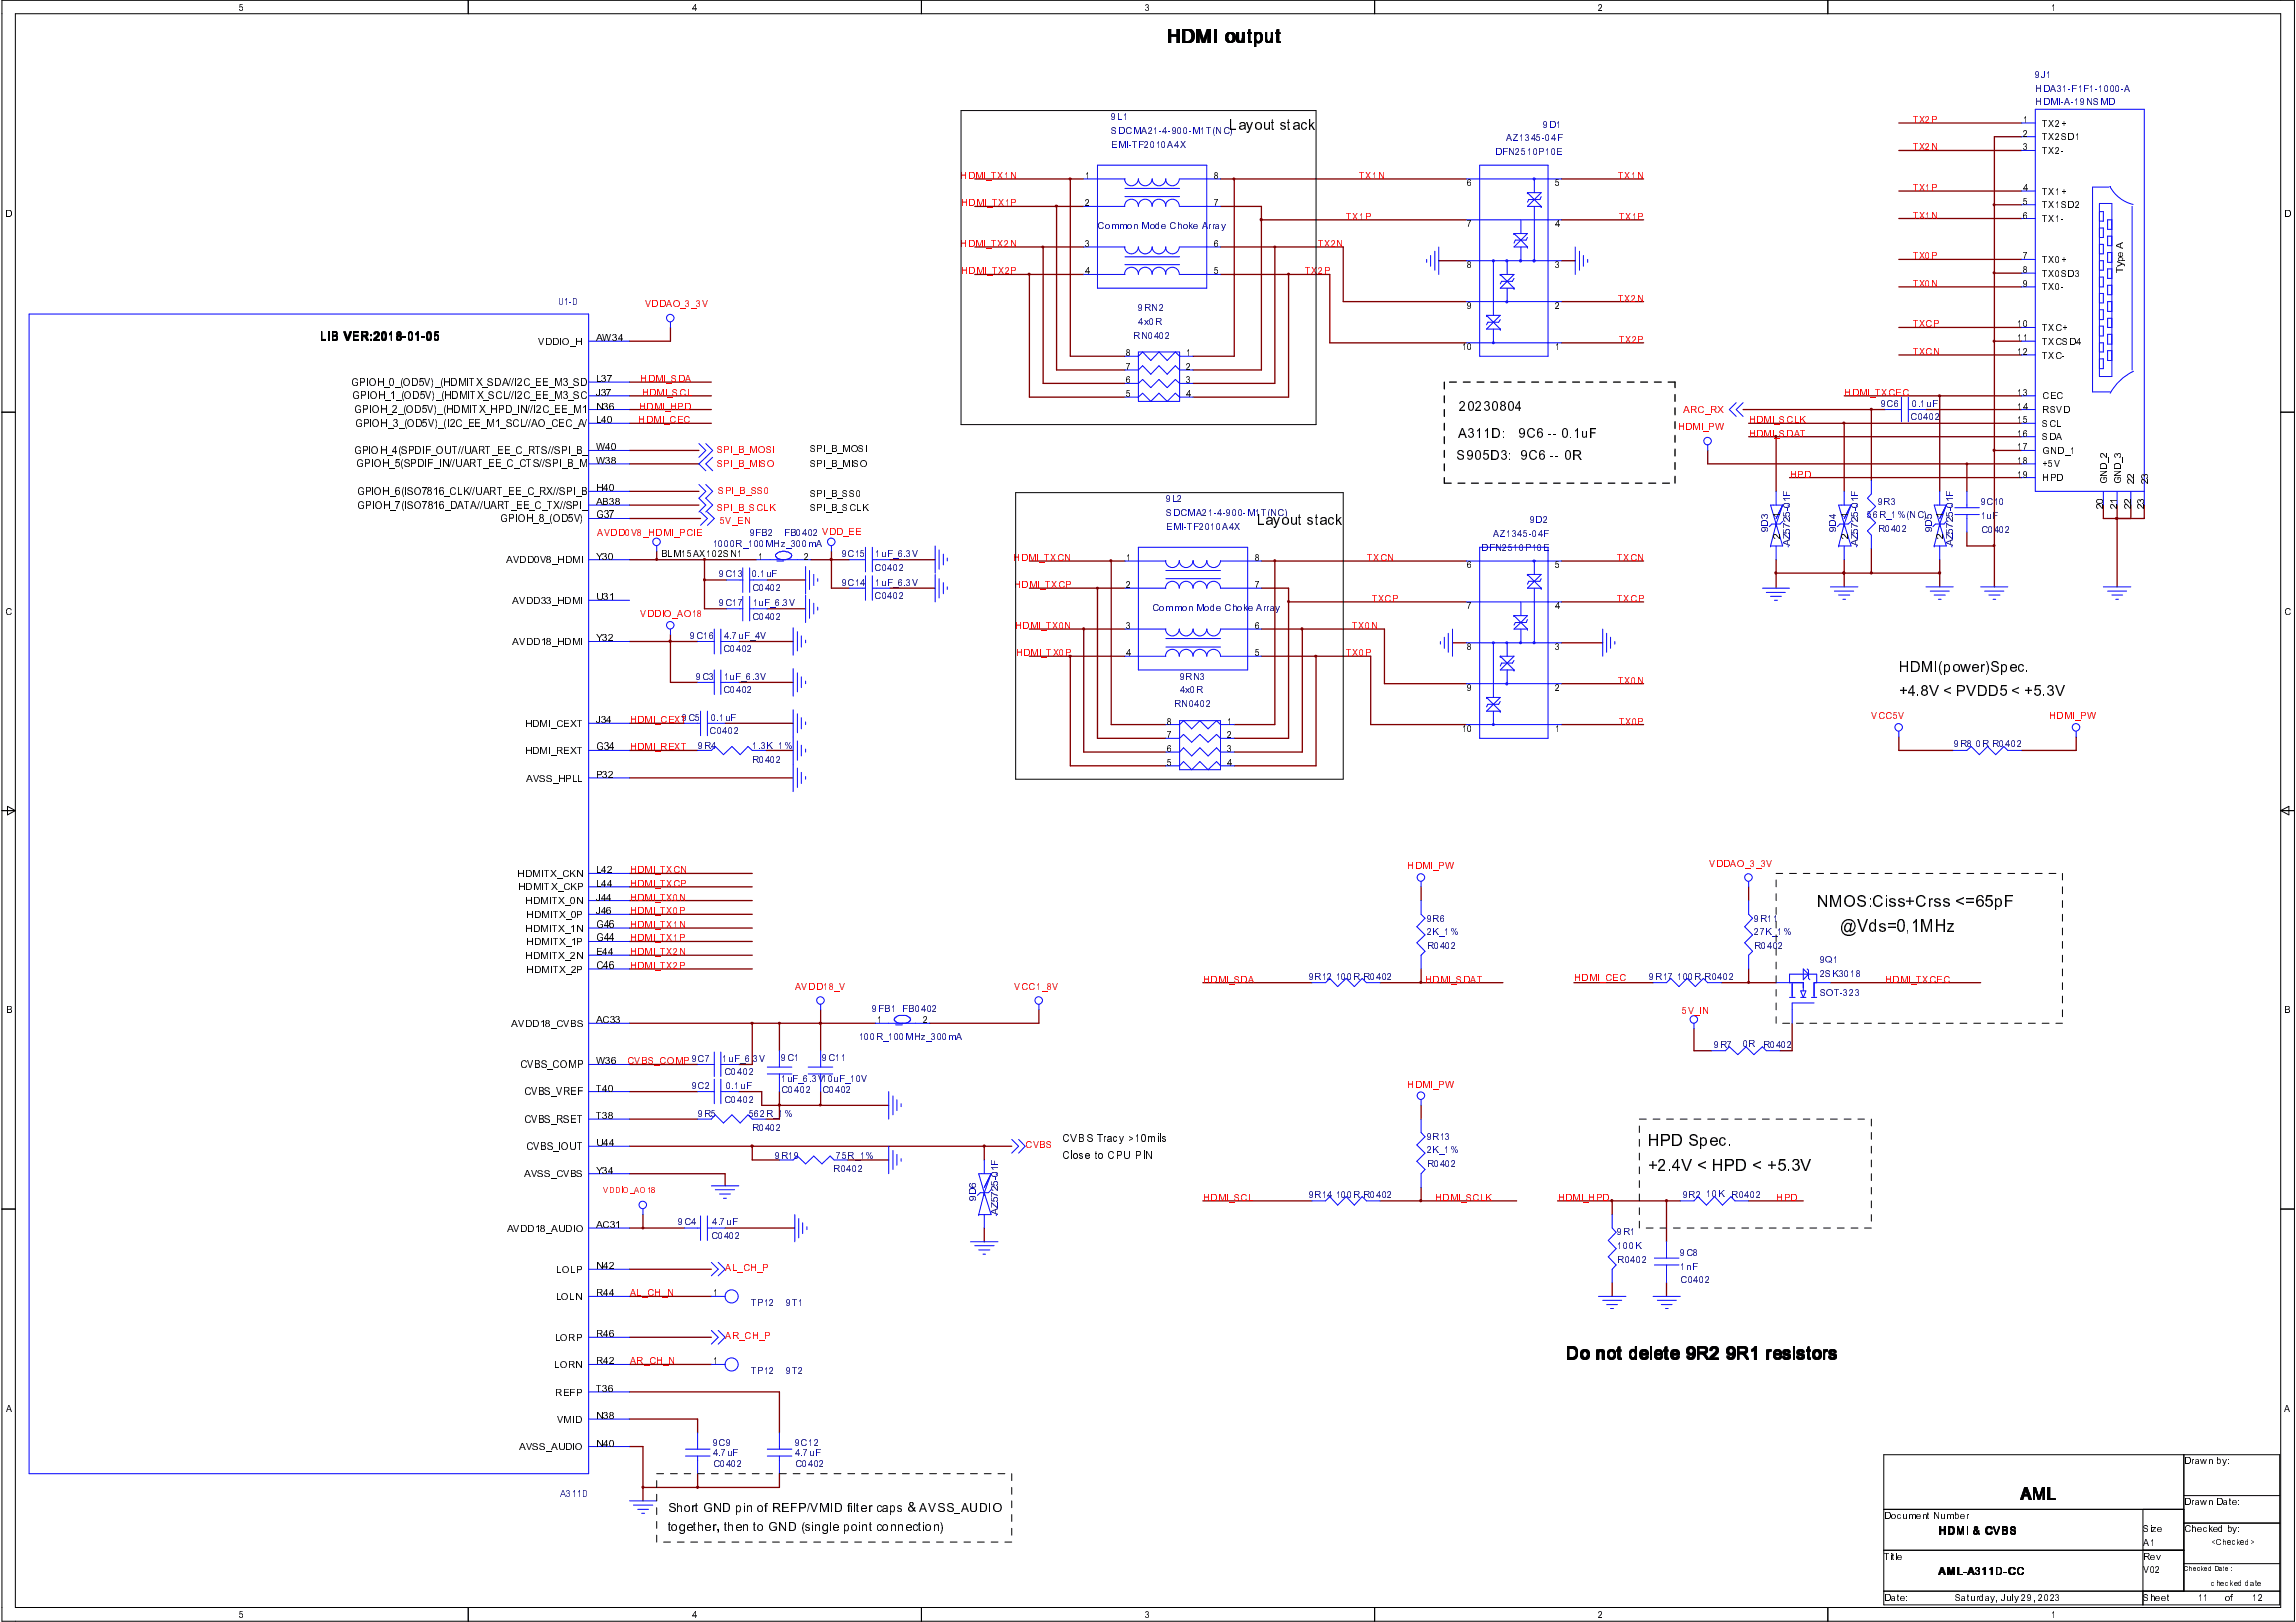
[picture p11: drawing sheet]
<svg xmlns="http://www.w3.org/2000/svg" width="297mm" height="210mm" viewBox="0 0 297 210" stroke-linecap="round" stroke-linejoin="round" font-family="sans-serif">
<defs><g id="words">
<text font-size="2.5" x="150.9" y="5.5">HDMI output</text>
<text font-size="2.4" x="202.6" y="175.9">Do not delete 9R2 9R1 resistors</text>
<g font-size="2.2">
<text x="235" y="117.4">NMOS:Ciss+Crss &lt;=65pF</text>
<text x="238" y="120.6">@Vds=0,1MHz</text>
<text x="213.1" y="148.3">HPD Spec.</text>
<text x="213.1" y="151.5">+2.4V &lt; HPD &lt; +5.3V</text>
<text x="261.4" y="194.1">AML</text>
</g>
<g font-size="2">
<text x="159" y="16.8">Layout stack</text>
<text x="162.6" y="68">Layout stack</text>
<text x="245.7" y="86.9">HDMI(power)Spec.</text>
<text x="245.7" y="90.1">+4.8V &lt; PVDD5 &lt; +5.3V</text>
</g>
<g font-size="1.8">
<text x="188.8" y="53.2">20230804</text>
<text x="188.4" y="59.5">S905D3: 9C6 -- 0R</text>
<text x="188.6" y="56.7">A311D:</text>
<text x="196.3" y="56.7">9C6 -- 0.1uF</text>
</g>
<g font-size="1.7">
<text x="86.4" y="195.7">Short GND pin of REFP/VMID filter caps &amp; AVSS_AUDIO</text>
<text x="86.4" y="198.1">together, then to GND (single point connection)</text>
</g>
<text font-size="1.6" x="41.4" y="44">LIB VER:2018-01-05</text>
<g font-size="1.5">
<text x="137.4" y="149.9">Close to CPU PIN</text>
<text x="137.4" y="147.8">CVBS Tracy &gt;10mils</text>
<text x="250.9" y="203.8">AML-A311D-CC</text>
<text x="250.9" y="198.5">HDMI &amp; CVBS</text>
</g>
<g font-size="1.3">
<text x="30.9" y="1.4">5</text>
<text x="89.5" y="1.4">4</text>
<text x="148.2" y="1.4">3</text>
<text x="206.8" y="1.4">2</text>
<text x="265.4" y="1.4">1</text>
<text x="261.7" y="15.9">1</text>
<text x="261.7" y="17.7">2</text>
<text x="264.2" y="16.4">TX2+</text>
<text x="140.4" y="23.2">1</text>
<text x="157" y="23.2">8</text>
<text x="261.7" y="19.5">3</text>
<text x="264.2" y="18.2">TX2SD1</text>
<text x="264.2" y="19.9">TX2-</text>
<text x=".7" y="28">D</text>
<text x="140.4" y="26.7">2</text>
<text x="157" y="26.7">7</text>
<text x="189.8" y="29.4">7</text>
<text x="189.8" y="24.1">6</text>
<text x="201.1" y="29.4">4</text>
<text x="201.1" y="24.1">5</text>
<text x="261.7" y="24.7">4</text>
<text x="261.7" y="26.5">5</text>
<text x="261.7" y="28.3">6</text>
<text x="264.2" y="25.2">TX1+</text>
<text x="264.2" y="27">TX1SD2</text>
<text x="264.2" y="28.7">TX1-</text>
<text x="295.5" y="28">D</text>
<text x="140.4" y="32">3</text>
<text x="140.4" y="35.5">4</text>
<text x="157" y="35.5">5</text>
<text x="157" y="32">6</text>
<text x="189.8" y="34.7">8</text>
<text x="201.1" y="34.7">3</text>
<text x="261.7" y="33.6">7</text>
<text x="261.7" y="35.3">8</text>
<text x="264.2" y="34">TX0+</text>
<text x="264.2" y="35.8">TX0SD3</text>
<text x="274.6" y="35.3">T</text>
<text x="274.6" y="34.6">y</text>
<text x="274.6" y="34">p</text>
<text x="274.6" y="33.2">e</text>
<text x="274.6" y="32.2">A</text>
<text x="189.8" y="40">9</text>
<text x="201.1" y="40">2</text>
<text x="261.7" y="37.1">9</text>
<text x="264.2" y="37.6">TX0-</text>
<text x="69.6" y="44.6">VDDIO_H</text>
<text x="77" y="44.2">AW34</text>
<text x="145.7" y="47.9">7</text>
<text x="145.7" y="46.1">8</text>
<text x="153.5" y="46.1">1</text>
<text x="153.5" y="47.9">2</text>
<text x="189.1" y="45.3">10</text>
<text x="201.1" y="45.3">1</text>
<text x="261" y="42.4">10</text>
<text x="261" y="44.2">11</text>
<text x="261" y="45.9">12</text>
<text x="264.2" y="42.8">TXC+</text>
<text x="264.2" y="44.6">TXCSD4</text>
<text x="264.2" y="46.4">TXC-</text>
<text x="45.4" y="49.9">GPIOH_0_(OD5V)_(HDMITX_SDA//I2C_EE_M3_SD</text>
<text x="45.5" y="51.7">GPIOH_1_(OD5V)_(HDMITX_SCL//I2C_EE_M3_SC</text>
<text x="45.8" y="53.5">GPIOH_2_(OD5V)_(HDMITX_HPD_IN//I2C_EE_M1</text>
<text x="77" y="49.4">L37</text>
<text x="77" y="53">N36</text>
<text x="77" y="51.2">J37</text>
<text x="145.7" y="51.4">5</text>
<text x="145.7" y="49.6">6</text>
<text x="153.5" y="49.6">3</text>
<text x="153.5" y="51.4">4</text>
<text x="261" y="51.2">13</text>
<text x="261" y="53">14</text>
<text x="264.2" y="51.7">CEC</text>
<text x="264.2" y="53.5">RSVD</text>
<text x="45.8" y="58.8">GPIOH_4(SPDIF_OUT//UART_EE_C_RTS//SPI_B_</text>
<text x="45.9" y="55.2">GPIOH_3_(OD5V)_(I2C_EE_M1_SCL//AO_CEC_A/</text>
<text x="77" y="54.8">L40</text>
<text x="77" y="58.3">W40</text>
<text x="104.7" y="58.5">SPI_B_MOSI</text>
<text x="261" y="54.8">15</text>
<text x="261" y="56.5">16</text>
<text x="261" y="58.3">17</text>
<text x="264.2" y="55.2">SCL</text>
<text x="264.2" y="57">SDA</text>
<text x="264.2" y="58.8">GND_1</text>
<text x="272.6" y="59.9">_</text>
<text x="272.6" y="59.2">23</text>
<text x="274.4" y="59.9">_</text>
<text x="46.1" y="60.5">GPIOH_5(SPDIF_IN//UART_EE_C_CTS//SPI_B_M</text>
<text x="46.1" y="64.1">GPIOH_6(ISO7816_CLK//UART_EE_C_RX//SPI_B</text>
<text x="46.2" y="65.8">GPIOH_7(ISO7816_DATA//UART_EE_C_TX//SPI_</text>
<text x="77" y="60">W38</text>
<text x="77" y="63.6">H40</text>
<text x="77" y="65.4">AB38</text>
<text x="104.7" y="60.4">SPI_B_MISO</text>
<text x="104.7" y="64.3">SPI_B_SS0</text>
<text x="261" y="60">18</text>
<text x="261" y="61.8">19</text>
<text x="264.2" y="60.5">+5V</text>
<text x="264.2" y="62.3">HPD</text>
<text x="272.1" y="65.9">2222</text>
<text x="272.1" y="65.2">0123</text>
<text x="272.6" y="62.7">GG22</text>
<text x="272.6" y="61.7">NN23</text>
<text x="272.6" y="60.8">DD</text>
<text x="64.7" y="67.6">GPIOH_8_(OD5V)</text>
<text x="77" y="67.1">G37</text>
<text x="104.7" y="66.1">SPI_B_SCLK</text>
<text x="230.2" y="69.8">2Z</text>
<text x="239.1" y="69.8">2Z</text>
<text x="251.4" y="69.8">2Z</text>
<text x="65.4" y="72.9">AVDD0V8_HDMI</text>
<text x="77" y="72.4">Y30</text>
<text x="77" y="77.7">U31</text>
<text x="85.5" y="72.1">BLM15AX102SN1</text>
<text x="98" y="72.4">1</text>
<text x="104" y="72.4">2</text>
<text x="145.7" y="72.6">1</text>
<text x="145.7" y="76.1">2</text>
<text x="162.3" y="76.1">7</text>
<text x="162.3" y="72.6">8</text>
<text x="189.8" y="73.5">6</text>
<text x="201.1" y="73.5">5</text>
<text x=".7" y="79.6">C</text>
<text x="66.3" y="78.1">AVDD33_HDMI</text>
<text x="66.3" y="83.5">AVDD18_HDMI</text>
<text x="77" y="83">Y32</text>
<text x="145.7" y="81.4">3</text>
<text x="162.3" y="81.4">6</text>
<text x="189.8" y="78.8">7</text>
<text x="201.1" y="78.8">4</text>
<text x="295.5" y="79.6">C</text>
<text x="145.7" y="84.9">4</text>
<text x="162.3" y="84.9">5</text>
<text x="189.8" y="89.4">9</text>
<text x="189.8" y="84.1">8</text>
<text x="201.1" y="89.4">2</text>
<text x="201.1" y="84.1">3</text>
<text x="67.9" y="94.1">HDMI_CEXT</text>
<text x="77" y="93.6">J34</text>
<text x="151" y="95.5">7</text>
<text x="151" y="93.8">8</text>
<text x="158.8" y="93.8">1</text>
<text x="158.8" y="95.5">2</text>
<text x="189.1" y="94.7">10</text>
<text x="201.1" y="94.7">1</text>
<text x="67.9" y="97.6">HDMI_REXT</text>
<text x="68" y="101.1">AVSS_HPLL</text>
<text x="77" y="97.1">G34</text>
<text x="77" y="100.7">P32</text>
<text x="151" y="99.1">5</text>
<text x="151" y="97.3">6</text>
<text x="158.8" y="97.3">3</text>
<text x="158.8" y="99.1">4</text>
<text x="66.9" y="113.5">HDMITX_CKN</text>
<text x="77" y="113">L42</text>
<text x="67" y="115.2">HDMITX_CKP</text>
<text x="68" y="117">HDMITX_0N</text>
<text x="68.1" y="118.8">HDMITX_0P</text>
<text x="77" y="116.5">J44</text>
<text x="77" y="118.3">J46</text>
<text x="77" y="114.8">L44</text>
<text x="68" y="120.6">HDMITX_1N</text>
<text x="68" y="124.1">HDMITX_2N</text>
<text x="68.1" y="122.3">HDMITX_1P</text>
<text x="68.1" y="125.9">HDMITX_2P</text>
<text x="77" y="120.1">G46</text>
<text x="77" y="121.8">G44</text>
<text x="77" y="123.6">E44</text>
<text x="77" y="125.4">C46</text>
<text x=".7" y="131.1">B</text>
<text x="295.5" y="131.1">B</text>
<text x="66.2" y="132.9">AVDD18_CVBS</text>
<text x="77" y="137.8">W36</text>
<text x="77" y="132.4">AC33</text>
<text x="113.4" y="132.4">1</text>
<text x="119.4" y="132.4">2</text>
<text x="67.3" y="138.2">CVBS_COMP</text>
<text x="67.7" y="141.7">CVBS_VREF</text>
<text x="77" y="141.3">T40</text>
<text x="67.7" y="145.3">CVBS_RSET</text>
<text x="68" y="148.8">CVBS_IOUT</text>
<text x="77" y="144.8">T38</text>
<text x="77" y="148.3">U44</text>
<text x="67.8" y="152.4">AVSS_CVBS</text>
<text x="77" y="151.9">Y34</text>
<text x="65.5" y="159.4">AVDD18_AUDIO</text>
<text x="77" y="158.9">AC31</text>
<text x="72" y="164.7">LOLP</text>
<text x="77" y="167.8">R44</text>
<text x="77" y="164.3">N42</text>
<text x="92.2" y="167.8">1</text>
<text x="71.8" y="173.5">LORP</text>
<text x="71.9" y="168.2">LOLN</text>
<text x="77" y="173.1">R46</text>
<text x="71.7" y="177">LORN</text>
<text x="77" y="176.6">R42</text>
<text x="92.2" y="176.6">1</text>
<text x=".7" y="182.7">A</text>
<text x="71.8" y="180.6">REFP</text>
<text x="72" y="184.1">VMID</text>
<text x="77" y="180.1">T36</text>
<text x="77" y="183.6">N38</text>
<text x="295.5" y="182.7">A</text>
<text x="67.1" y="187.7">AVSS_AUDIO</text>
<text x="77" y="187.2">N40</text>
<text x="282.5" y="189.5">Drawn by:</text>
<text x="243.7" y="196.6">Document Number</text>
<text x="282.5" y="194.8">Drawn Date:</text>
<text x="243.7" y="201.8">Title</text>
<text x="277.2" y="203.6">V02</text>
<text x="277.2" y="200.1">A1</text>
<text x="277.2" y="201.8">Rev</text>
<text x="277.2" y="198.3">Size</text>
<text x="282.5" y="198.3">Checked by:</text>
<text x="30.9" y="209.4">5</text>
<text x="89.5" y="209.4">4</text>
<text x="148.2" y="209.4">3</text>
<text x="206.8" y="209.4">2</text>
<text x="243.7" y="207.1">Date:</text>
<text x="252.9" y="207.1">Saturday, July 29, 2023</text>
<text x="265.4" y="209.4">1</text>
<text x="277.2" y="207.1">Sheet</text>
<text x="284.3" y="207.1">11</text>
<text x="287.8" y="207.1">of</text>
<text x="291.4" y="207.1">12</text>
</g>
<g font-size="1.3" fill="#000080">
<text x="263.3" y="10.1">9J1</text>
<text x="263.3" y="11.9">HDA31-F1F1-1000-A</text>
<text x="143.8" y="15.6">9L1</text>
<text x="143.8" y="17.3">SDCMA21-4-900-M1T(NC)</text>
<text x="199.6" y="16.5">9D1</text>
<text x="263.3" y="13.6">HDMI-A-19NSMD</text>
<text x="143.8" y="19.1">EMI-TF2010A4X</text>
<text x="193.4" y="20">DFN2510P10E</text>
<text x="194.9" y="18.2">AZ1345-04F</text>
<text x="142" y="29.7">Common Mode Choke Array</text>
<text x="147.3" y="40.3">9RN2</text>
<text x="146.6" y="43.8">RN0402</text>
<text x="147.3" y="42">4x0R</text>
<text x="243.3" y="52.6">9C6</text>
<text x="247.4" y="52.6">0.1uF</text>
<text x="247.1" y="54.4">C0402</text>
<text x="150.8" y="65">9L2</text>
<text x="231.5" y="65.7">0</text>
<text x="231.5" y="65">1</text>
<text x="231.5" y="64.3">F</text>
<text x="240.4" y="65.7">0</text>
<text x="240.4" y="65">1</text>
<text x="240.4" y="64.3">F</text>
<text x="242.9" y="65.4">9R3</text>
<text x="252.7" y="65.7">0</text>
<text x="252.7" y="65">1</text>
<text x="252.7" y="64.3">F</text>
<text x="256.2" y="65.4">9C10</text>
<text x="92.2" y="70.8">1000R_100MHz_300mA</text>
<text x="97" y="69.4">9FB2</text>
<text x="101.4" y="69.4">FB0402 VDD_EE</text>
<text x="150.8" y="68.5">EMI-TF2010A4X</text>
<text x="150.8" y="66.8">SDCMA21-4-900-M1T(NC)</text>
<text x="191.6" y="71.2">DFN2510P10E</text>
<text x="193.2" y="69.5">AZ1345-04F</text>
<text x="197.9" y="67.7">9D2</text>
<text x="228.7" y="68.9">9</text>
<text x="228.7" y="68.2">D</text>
<text x="228.7" y="67.2">31</text>
<text x="231.5" y="70.7">A</text>
<text x="231.5" y="69">5</text>
<text x="231.5" y="68.3">7</text>
<text x="231.5" y="67.6">2</text>
<text x="231.5" y="66.9">5</text>
<text x="231.5" y="66.2">-</text>
<text x="237.5" y="68.9">9</text>
<text x="237.5" y="68.2">D</text>
<text x="237.5" y="67.2">41</text>
<text x="240.4" y="70.7">A</text>
<text x="240.4" y="69">5</text>
<text x="240.4" y="68.3">7</text>
<text x="240.4" y="67.6">2</text>
<text x="240.4" y="66.9">556R_1%(NC)</text>
<text x="240.4" y="66.2">-</text>
<text x="242.9" y="68.9">R0402</text>
<text x="249.9" y="68.9">9</text>
<text x="249.9" y="68.2">D</text>
<text x="249.9" y="67.2">51</text>
<text x="252.7" y="70.7">A</text>
<text x="252.7" y="69">5</text>
<text x="252.7" y="68.3">7</text>
<text x="252.7" y="67.6">2</text>
<text x="252.7" y="66.9">5</text>
<text x="252.7" y="66.2">-</text>
<text x="256.2" y="67.2">1uF</text>
<text x="256.2" y="68.9">C0402</text>
<text x="93" y="74.7">9C13</text>
<text x="97.2" y="74.7">0.1uF</text>
<text x="97.2" y="76.5">C0402</text>
<text x="108.9" y="75.8">9C14</text>
<text x="108.9" y="72.1">9C15</text>
<text x="113.1" y="77.6">C0402</text>
<text x="113.1" y="73.8">C0402</text>
<text x="113.2" y="75.8">1uF_6.3V</text>
<text x="113.2" y="72.1">1uF_6.3V</text>
<text x="89.3" y="82.6">9C16</text>
<text x="93" y="78.4">9C17</text>
<text x="93.6" y="82.6">4.7uF_4V</text>
<text x="97.2" y="80.2">C0402</text>
<text x="97.4" y="78.4">1uF_6.3V</text>
<text x="149.1" y="79.1">Common Mode Choke Array</text>
<text x="90" y="88">9C3</text>
<text x="93.5" y="84.4">C0402</text>
<text x="93.5" y="89.7">C0402</text>
<text x="93.6" y="88">1uF_6.3V</text>
<text x="152.6" y="88">9RN3</text>
<text x="152.6" y="89.7">4x0R</text>
<text x="88.3" y="93.3">9C5</text>
<text x="91.8" y="95">C0402</text>
<text x="91.9" y="93.3">0.1uF</text>
<text x="151.9" y="91.5">RN0402</text>
<text x="90.3" y="96.9">9R4</text>
<text x="97.2" y="98.7">R0402</text>
<text x="97.3" y="96.9">1.3K_1%</text>
<text x="252.8" y="96.6">9R8 0R R0402</text>
<text x="184.6" y="119.3">9R6</text>
<text x="226.9" y="119.3">9R11</text>
<text x="184.6" y="121">2K_1%</text>
<text x="184.6" y="122.8">R0402</text>
<text x="226.9" y="121">27K_1%</text>
<text x="226.9" y="122.8">R0402</text>
<text x="235.4" y="124.7">9Q1</text>
<text x="112.9" y="131">9FB1 FB0402</text>
<text x="169.3" y="126.8">9R12 100R R0402</text>
<text x="213.4" y="126.8">9R17 100R R0402</text>
<text x="235.4" y="126.4">2SK3018</text>
<text x="235.4" y="128.9">SOT-323</text>
<text x="89.5" y="137.4">9C7</text>
<text x="93.5" y="137.4">1uF_6.3V</text>
<text x="101" y="137.2">9C1</text>
<text x="106.3" y="137.2">9C11</text>
<text x="111.1" y="134.6">100R_100MHz_300mA</text>
<text x="221.7" y="135.6">9R7</text>
<text x="225.5" y="135.5">0R</text>
<text x="228" y="135.6">R0402</text>
<text x="89.5" y="140.9">9C2</text>
<text x="93.7" y="139.1">C0402</text>
<text x="93.7" y="142.7">C0402</text>
<text x="93.9" y="140.9">0.1uF</text>
<text x="101" y="140.1">1uF_6.3V10uF_10V</text>
<text x="101" y="141.5">C0402</text>
<text x="106.3" y="141.5">C0402</text>
<text x="90.3" y="144.6">9R5</text>
<text x="96.9" y="144.6">562R_1%</text>
<text x="97.2" y="146.4">R0402</text>
<text x="100.2" y="149.9">9R19</text>
<text x="108.2" y="149.9">75R_1%</text>
<text x="184.6" y="147.5">9R13</text>
<text x="184.6" y="149.3">2K_1%</text>
<text x="107.8" y="151.7">R0402</text>
<text x="126.3" y="155.4">9</text>
<text x="126.3" y="154.7">D</text>
<text x="126.3" y="153.8">6</text>
<text x="129.1" y="155.6">5</text>
<text x="129.1" y="154.9">7</text>
<text x="129.1" y="154.1">2</text>
<text x="129.1" y="153.4">5</text>
<text x="129.1" y="152.7">-</text>
<text x="129.1" y="152.3">0</text>
<text x="129.1" y="151.6">1</text>
<text x="129.1" y="150.8">F</text>
<text x="169.3" y="155.1">9R14 100R R0402</text>
<text x="184.6" y="151">R0402</text>
<text x="217.7" y="155.1">9R2</text>
<text x="220.8" y="154.9">10K R0402</text>
<text x="87.7" y="158.6">9C4</text>
<text x="91.9" y="160.4">C0402</text>
<text x="92.1" y="158.6">4.7uF</text>
<text x="129.1" y="157.2">A</text>
<text x="129.1" y="156.3">Z</text>
<text x="209.3" y="159.9">9R1</text>
<text x="209.3" y="161.6">100K</text>
<text x="209.3" y="163.4">R0402</text>
<text x="217.4" y="162.5">9C8</text>
<text x="217.4" y="164.3">1nF</text>
<text x="217.4" y="166">C0402</text>
<text x="97.2" y="169">TP12</text>
<text x="101.7" y="169">9T1</text>
<text x="97.2" y="177.8">TP12</text>
<text x="101.7" y="177.8">9T2</text>
<text x="92.2" y="187.1">9C9</text>
<text x="92.2" y="188.5">4.7uF</text>
<text x="92.2" y="189.9">C0402</text>
<text x="102.8" y="187.1">9C12</text>
<text x="102.8" y="188.5">4.7uF</text>
<text x="102.8" y="189.9">C0402</text>
</g>
<g font-size="1.3" fill="#f00">
<text x="247.4" y="15.9">TX2P</text>
<text x="124.2" y="23.2">HDMI_TX1N</text>
<text x="175.8" y="23.2">TX1N</text>
<text x="209.4" y="23.2">TX1N</text>
<text x="247.4" y="19.5">TX2N</text>
<text x="124.3" y="26.7">HDMI_TX1P</text>
<text x="174.2" y="28.4">TX1P</text>
<text x="209.5" y="28.4">TX1P</text>
<text x="247.4" y="28.3">TX1N</text>
<text x="247.4" y="24.7">TX1P</text>
<text x="124.2" y="32">HDMI_TX2N</text>
<text x="124.3" y="35.5">HDMI_TX2P</text>
<text x="168.9" y="35.5">TX2P</text>
<text x="170.5" y="32">TX2N</text>
<text x="247.4" y="33.6">TX0P</text>
<text x="83.4" y="39.8">VDDAO_3_3V</text>
<text x="209.4" y="39">TX2N</text>
<text x="247.4" y="37.1">TX0N</text>
<text x="209.5" y="44.4">TX2P</text>
<text x="247.4" y="45.9">TXCN</text>
<text x="247.4" y="42.4">TXCP</text>
<text x="82.7" y="53">HDMI_HPD</text>
<text x="82.8" y="49.4">HDMI_SDA</text>
<text x="83" y="51.2">HDMI_SCL</text>
<text x="217.8" y="53.5">ARC_RX</text>
<text x="238.6" y="51.2">HDMI_TXCEC</text>
<text x="82.6" y="54.8">HDMI_CEC</text>
<text x="92.7" y="58.6">SPI_B_MOSI</text>
<text x="217" y="55.7">HDMI_PW</text>
<text x="226.2" y="56.5">HDMI_SDAT</text>
<text x="226.2" y="54.8">HDMI_SCLK</text>
<text x="92.7" y="60.4">SPI_B_MISO</text>
<text x="92.9" y="63.9">SPI_B_SS0</text>
<text x="231.5" y="61.8">HPD</text>
<text x="77.2" y="69.4">AVDD0V8_HDMI_PCIE</text>
<text x="92.7" y="66.1">SPI_B_SCLK</text>
<text x="93.1" y="67.8">5V_EN</text>
<text x="131.1" y="72.6">HDMI_TXCN</text>
<text x="131.2" y="76.1">HDMI_TXCP</text>
<text x="176.8" y="72.6">TXCN</text>
<text x="177.5" y="77.9">TXCP</text>
<text x="209.2" y="72.6">TXCN</text>
<text x="209.3" y="77.9">TXCP</text>
<text x="82.8" y="79.8">VDDIO_AO18</text>
<text x="131.3" y="81.4">HDMI_TX0N</text>
<text x="175" y="81.4">TX0N</text>
<text x="131.4" y="84.9">HDMI_TX0P</text>
<text x="174.2" y="84.9">TX0P</text>
<text x="209.4" y="88.5">TX0N</text>
<text x="81.4" y="93.6">HDMI_CEXT</text>
<text x="209.5" y="93.8">TX0P</text>
<text x="242.1" y="93">VCC5V</text>
<text x="265.1" y="93">HDMI_PW</text>
<text x="81.4" y="97.1">HDMI_REXT</text>
<text x="81.4" y="113">HDMI_TXCN</text>
<text x="182.1" y="112.5">HDMI_PW</text>
<text x="221.1" y="112.1">VDDAO_3_3V</text>
<text x="81.4" y="116.5">HDMI_TX0N</text>
<text x="81.4" y="118.3">HDMI_TX0P</text>
<text x="81.4" y="114.8">HDMI_TXCP</text>
<text x="81.4" y="121.8">HDMI_TX1P</text>
<text x="81.4" y="123.6">HDMI_TX2N</text>
<text x="81.4" y="125.4">HDMI_TX2P</text>
<text x="81.4" y="120.1">HDMI_TX1N</text>
<text x="102.8" y="128.1">AVDD18_V</text>
<text x="131.2" y="128.1">VCC1_8V</text>
<text x="155.6" y="127.2">HDMI_SDA</text>
<text x="184.4" y="127.2">HDMI_SDAT</text>
<text x="203.6" y="127">HDMI_CEC</text>
<text x="217.6" y="131.2">5V_IN</text>
<text x="243.9" y="127.2">HDMI_TXCEC</text>
<text x="81.1" y="137.8">CVBS_COMP</text>
<text x="182.1" y="140.8">HDMI_PW</text>
<text x="132.6" y="148.5">CVBS</text>
<text x="155.6" y="155.4">HDMI_SCL</text>
<text x="185.6" y="155.4">HDMI_SCLK</text>
<text x="201.5" y="155.4">HDMI_HPD</text>
<text x="229.8" y="155.4">HPD</text>
<text x="81.4" y="167.8">AL_CH_N</text>
<text x="93.8" y="164.4">AL_CH_P</text>
<text x="93.8" y="173.2">AR_CH_P</text>
<text x="81.4" y="176.6">AR_CH_N</text>
</g>
<g font-size="1.2" fill="#000080">
<text x="72.1" y="39.4">U1-D</text>
<text x="72.5" y="193.7">A311D</text>
</g>
<text font-size="1.1" fill="#f00" x="78.1" y="154.3">VDDIO_AO18</text>
<g font-size="1.1">
<text x="286.1" y="199.9">&lt;Checked&gt;</text>
<text x="286.1" y="205.2">checked date</text>
</g>
<text font-size=".9" x="282.5" y="203.2">Checked Date:</text>
</g></defs>
<g fill="none" stroke="#800000" stroke-width=".17">
<path d="M245.7 15.9h15.8M245.7 19.5h15.8M261.5 17.7h-3.5v58.2M126.1 35.5h14.1M126.1 23.2h14.1M126.1 32h14.1M126.1 26.7h14.1M133.2 35.5v15.9h12.3M135 32v17.6h10.5M136.7 26.7v21.2h8.8M138.5 23.2v22.9h7M157.9 35.5h14.1v8.9h17.7"/>
<path d="M157.9 23.2h31.8M157.9 32h15.9v7h15.9M157.9 26.7h5.3v21.2h-8.9M159.7 23.2v22.9h-5.4M163.2 28.4h26.5M164.9 32v17.6h-10.6M166.7 35.5v15.9h-12.4M186.1 33.7h3.6M202 23.2h10.6M202 39h10.6M202 28.4h10.6M202 33.7h1.8"/>
<path d="M245.7 37.1h15.8M245.7 33.6h15.8M245.7 28.3h15.8M245.7 24.7h15.8M258 35.3h3.5M258 26.5h3.5M81.4 58.3h9M81.4 54.8h10.6M81.4 51.2h10.6M81.4 49.4h10.6M81.4 53h10.6M86.7 42.4v1.8h-5.3"/>
<path d="M202 44.4h10.6M220.9 58.3v1.7h40.6M225.5 53h18.4M226.2 54.8h35.3M226.2 56.5h35.3M229.8 56.5v7.1M238.6 51.2h22.9M238.6 54.8v8.8M242.1 53v9.2M245.7 45.9h15.8M245.7 42.4h15.8M249.2 53h12.3"/>
<path d="M250.9 51.2v12.4M258 58.3h3.5M258 44.2h3.5M81.4 67.1h9.2M81.4 72.4h16.5M81.4 60h9M81.4 63.6h9M81.4 65.4h9M85 71.3v1.1M91.1 72.4v6.4h2.9M91.1 75.1h2.9M99.3 78.8h4.9"/>
<path d="M99.3 75.1h4.9M104.9 72.4h5M107.6 72.4h.1M107.6 71.3v4.8h2.3M115.1 76.1h5.9M115.1 72.4h5.9M133.2 76.1h12.3M133.2 72.6h12.3M142 76.1v19.4h8.8M143.8 72.6v21.2h7M163.2 76.1h3.5v19.4h-7M163.2 72.6h26.5"/>
<path d="M164.9 72.6v21.2h-5.2M166.7 77.9h23M202 77.9h10.6M202 72.6h10.6M229.8 74.2h21.1M229.8 72.4v3.7M231.5 61.8h30M238.6 74.2h.1M238.6 72.4v3.5M242.1 71v3.2M250.9 72.4v3.5M254.5 60v3.6"/>
<path d="M254.5 68.9v1.8h3.5M272.1 65.4v1.7h5.3v-1.7M273.9 67.1h.1M273.9 65.4v10.5M275.7 65.4v1.7M81.4 97.1h8.9M81.4 93.6h7.1M81.4 83h8.9M86.7 83h.1M86.7 82.1v6.2h3.6M93.8 93.6h8.8M95.6 88.3h7"/>
<path d="M95.6 83h7M99.1 97.1h3.5M133.2 81.4h12.3M133.2 84.9h12.3M138.5 84.9v14.2h12.3M140.2 81.4v15.9h10.6M163.2 84.9h14.1v8.9h12.4M163.2 81.4h15.9v7.1h10.6M168.5 81.4v15.9h-8.8M170.3 84.9v14.2h-10.6M187.9 83.2h1.8M202 93.8h10.6"/>
<path d="M202 88.5h10.6M202 83.2h5.3M245.7 95.4v1.7h7M268.6 95.4v1.7h-7.1M81.4 114.8h15.9M81.4 113h15.9M81.4 118.3h15.9M81.4 100.7h21.2M81.4 116.5h15.9M183.9 114.8v1.7M226.2 114.8v1.7M81.4 137.8h8.9"/>
<path d="M81.4 132.4h31.8M81.4 125.4h15.9M81.4 120.1h15.9M81.4 123.6h15.9M81.4 121.8h15.9M97.3 132.4v5.4h-1.7M100.8 132.4v3.6M106.2 132.4h.1M106.2 130.7v5.3M134.4 130.7v1.7h-14.1M155.6 127.2h14.1M178.6 127.2h15.8"/>
<path d="M183.9 125.4v1.8M203.6 127.2h10.3M219.2 133.1v2.9h2.2M222.7 127.2h7.1M226.2 125.4v1.8M231.9 132.4v3.6h-1.6M236.8 127.2h19.4M81.4 144.8h8.9M81.4 141.3h8.9M81.4 148.3h49.5M81.4 158.9h7.1M81.4 151.9h12.4v1.6"/>
<path d="M83.2 157.2v1.7M93.8 158.9h9M95.6 141.3h2.9v1.7h16.5M97.3 148.3v1.8h3.5M100.8 143h.1M100.8 141.3v3.5h-1.7M106.2 141.3v1.7M109.7 150.1h5.3M127.3 148.3v1.8M127.3 158.9v1.8M155.6 155.4h14.1M178.6 155.4h17.6"/>
<path d="M183.9 143v1.8M183.9 153.7v1.7M201.5 155.4h15.9M208.6 155.4v1.8M215.6 155.4v5.3M226.2 155.4h7.1M81.4 176.6h10.6M81.4 167.8h10.6M81.4 164.3h10.6M81.4 173.1h10.6M208.6 166v1.8M215.6 166v1.8"/>
<path d="M81.4 180.1h19.4v5.3M81.4 187.2h1.8v7M81.4 183.6h8.9v1.8M90.3 190.7v1.8M100.8 190.7v1.8h-17.6"/>
</g>
<path d="M166.6 77.8h.2v.1h-.2z" fill-rule="evenodd" fill="#800000"/>
<path d="M166.6 77.8h.2v.1h-.2z" fill="none" stroke="#800000" stroke-width=".13"/>
<path d="M166.6 35.4h.2v.2h-.2z" fill-rule="evenodd" fill="#800000"/>
<path d="M166.6 35.4h.2v.2h-.2z" fill="none" stroke="#800000" stroke-width=".13"/>
<path d="M226.1 127h.2v.2h-.2z" fill-rule="evenodd" fill="#800000"/>
<path d="M226.1 127h.2v.2h-.2z" fill="none" stroke="#800000" stroke-width=".13"/>
<path d="M159.5 23.1h.2v.1h-.2z" fill-rule="evenodd" fill="#800000"/>
<path d="M159.5 23.1h.2v.1h-.2z" fill="none" stroke="#800000" stroke-width=".13"/>
<path d="M106 142.9h.2v.2h-.2z" fill-rule="evenodd" fill="#800000"/>
<path d="M106 142.9h.2v.2h-.2z" fill="none" stroke="#800000" stroke-width=".13"/>
<path d="M100.7 142.9h.2v.2h-.2z" fill-rule="evenodd" fill="#800000"/>
<path d="M100.7 142.9h.2v.2h-.2z" fill="none" stroke="#800000" stroke-width=".13"/>
<path d="M143.6 72.5h.2v.1h-.2z" fill-rule="evenodd" fill="#800000"/>
<path d="M143.6 72.5h.2v.1h-.2z" fill="none" stroke="#800000" stroke-width=".13"/>
<path d="M140.1 81.3h.2v.1l-.1 .1h-.1z" fill-rule="evenodd" fill="#800000"/>
<path d="M140.1 81.3h.2v.1l-.1 .1h-.1z" fill="none" stroke="#800000" stroke-width=".13"/>
<path d="M84.9 72.3h.1v.2h-.1z" fill-rule="evenodd" fill="#800000"/>
<path d="M84.9 72.3h.1v.2h-.1z" fill="none" stroke="#800000" stroke-width=".13"/>
<path d="M250.8 51.1h.2l.1 .1-.2 .2-.1-.1z" fill-rule="evenodd" fill="#800000"/>
<path d="M250.8 51.1h.2l.1 .1-.2 .2-.1-.1z" fill="none" stroke="#800000" stroke-width=".13"/>
<path d="M90.2 192.4h.1h.1l-.1 .2h-.1z" fill-rule="evenodd" fill="#800000"/>
<path d="M90.2 192.4h.1h.1l-.1 .2h-.1z" fill="none" stroke="#800000" stroke-width=".13"/>
<path d="M83.1 192.4h.2l-.1 .2h-.1z" fill-rule="evenodd" fill="#800000"/>
<path d="M83.1 192.4h.2l-.1 .2h-.1z" fill="none" stroke="#800000" stroke-width=".13"/>
<path d="M215.5 155.3h.2v.1l-.1 .1h-.1z" fill-rule="evenodd" fill="#800000"/>
<path d="M215.5 155.3h.2v.1l-.1 .1h-.1z" fill="none" stroke="#800000" stroke-width=".13"/>
<path d="M208.4 155.3h.2l.1 .1-.2 .1h-.1z" fill-rule="evenodd" fill="#800000"/>
<path d="M208.4 155.3h.2l.1 .1-.2 .1h-.1z" fill="none" stroke="#800000" stroke-width=".13"/>
<path d="M164.8 31.9h.2v.1h-.2z" fill-rule="evenodd" fill="#800000"/>
<path d="M164.8 31.9h.2v.1h-.2z" fill="none" stroke="#800000" stroke-width=".13"/>
<path d="M138.3 84.8h.2l.1 .1-.2 .1h-.1z" fill-rule="evenodd" fill="#800000"/>
<path d="M138.3 84.8h.2l.1 .1-.2 .1h-.1z" fill="none" stroke="#800000" stroke-width=".13"/>
<path d="M100.7 132.3h.2v.2h-.2z" fill-rule="evenodd" fill="#800000"/>
<path d="M100.7 132.3h.2v.2h-.2z" fill="none" stroke="#800000" stroke-width=".13"/>
<path d="M97.2 132.3h.2v.1l-.1 .1h-.1z" fill-rule="evenodd" fill="#800000"/>
<path d="M97.2 132.3h.2v.1l-.1 .1h-.1z" fill="none" stroke="#800000" stroke-width=".13"/>
<path d="M106 132.3h.2v.2h-.2z" fill-rule="evenodd" fill="#800000"/>
<path d="M106 132.3h.2v.2h-.2z" fill="none" stroke="#800000" stroke-width=".13"/>
<path d="M164.8 72.5h.2v.1h-.2z" fill-rule="evenodd" fill="#800000"/>
<path d="M164.8 72.5h.2v.1h-.2z" fill="none" stroke="#800000" stroke-width=".13"/>
<path d="M127.2 148.2h.2l.1 .1-.2 .2-.1-.1z" fill-rule="evenodd" fill="#800000"/>
<path d="M127.2 148.2h.2l.1 .1-.2 .2-.1-.1z" fill="none" stroke="#800000" stroke-width=".13"/>
<path d="M97.2 148.2h.2v.2h-.2z" fill-rule="evenodd" fill="#800000"/>
<path d="M97.2 148.2h.2v.2h-.2z" fill="none" stroke="#800000" stroke-width=".13"/>
<path d="M163.1 28.3h.2v.2h-.2z" fill-rule="evenodd" fill="#800000"/>
<path d="M163.1 28.3h.2v.2h-.2z" fill="none" stroke="#800000" stroke-width=".13"/>
<path d="M138.3 23.1h.2l.1 .1-.2 .1-.1-.1z" fill-rule="evenodd" fill="#800000"/>
<path d="M138.3 23.1h.2l.1 .1-.2 .1-.1-.1z" fill="none" stroke="#800000" stroke-width=".13"/>
<path d="M170.1 84.8h.2v.2h-.2z" fill-rule="evenodd" fill="#800000"/>
<path d="M170.1 84.8h.2v.2h-.2z" fill="none" stroke="#800000" stroke-width=".13"/>
<path d="M136.6 26.6h.2v.1l-.2 .1v-.1z" fill-rule="evenodd" fill="#800000"/>
<path d="M136.6 26.6h.2v.1l-.2 .1v-.1z" fill="none" stroke="#800000" stroke-width=".13"/>
<path d="M183.7 127h.2v.2h-.2z" fill-rule="evenodd" fill="#800000"/>
<path d="M183.7 127h.2v.2h-.2z" fill="none" stroke="#800000" stroke-width=".13"/>
<path d="M83.1 158.8h.2v.2h-.2z" fill-rule="evenodd" fill="#800000"/>
<path d="M83.1 158.8h.2v.2h-.2z" fill="none" stroke="#800000" stroke-width=".13"/>
<path d="M183.7 155.3h.2v.1l-.1 .1h-.1z" fill-rule="evenodd" fill="#800000"/>
<path d="M183.7 155.3h.2v.1l-.1 .1h-.1z" fill="none" stroke="#800000" stroke-width=".13"/>
<path d="M250.8 74h.2v.2h-.2z" fill-rule="evenodd" fill="#800000"/>
<path d="M250.8 74h.2v.2h-.2z" fill="none" stroke="#800000" stroke-width=".13"/>
<path d="M242 74h.2v.1l-.1 .2-.1-.1z" fill-rule="evenodd" fill="#800000"/>
<path d="M242 74h.2v.1l-.1 .2-.1-.1z" fill="none" stroke="#800000" stroke-width=".13"/>
<path d="M238.4 74h.2l.1 .1-.2 .2-.1-.1z" fill-rule="evenodd" fill="#800000"/>
<path d="M238.4 74h.2l.1 .1-.2 .2-.1-.1z" fill="none" stroke="#800000" stroke-width=".13"/>
<path d="M229.6 74h.2l.1 .1-.2 .2-.1-.1z" fill-rule="evenodd" fill="#800000"/>
<path d="M229.6 74h.2l.1 .1-.2 .2-.1-.1z" fill="none" stroke="#800000" stroke-width=".13"/>
<path d="M141.9 76h.2v.2h-.2z" fill-rule="evenodd" fill="#800000"/>
<path d="M141.9 76h.2v.2h-.2z" fill="none" stroke="#800000" stroke-width=".13"/>
<path d="M133 35.4h.2v.2h-.2z" fill-rule="evenodd" fill="#800000"/>
<path d="M133 35.4h.2v.2h-.2z" fill="none" stroke="#800000" stroke-width=".13"/>
<path d="M168.3 81.3h.2l.1 .1-.2 .1h-.1z" fill-rule="evenodd" fill="#800000"/>
<path d="M168.3 81.3h.2l.1 .1-.2 .1h-.1z" fill="none" stroke="#800000" stroke-width=".13"/>
<path d="M242 52.9h.2v.1h-.2z" fill-rule="evenodd" fill="#800000"/>
<path d="M242 52.9h.2v.1h-.2z" fill="none" stroke="#800000" stroke-width=".13"/>
<path d="M134.8 31.9h.2v.1h-.2z" fill-rule="evenodd" fill="#800000"/>
<path d="M134.8 31.9h.2v.1h-.2z" fill="none" stroke="#800000" stroke-width=".13"/>
<path d="M254.4 59.9h.1v.2h-.1z" fill-rule="evenodd" fill="#800000"/>
<path d="M254.4 59.9h.1v.2h-.1z" fill="none" stroke="#800000" stroke-width=".13"/>
<path d="M229.6 56.4h.2l.1 .1-.2 .1h-.1z" fill-rule="evenodd" fill="#800000"/>
<path d="M229.6 56.4h.2l.1 .1-.2 .1h-.1z" fill="none" stroke="#800000" stroke-width=".13"/>
<path d="M86.6 82.9h.2v.2h-.2z" fill-rule="evenodd" fill="#800000"/>
<path d="M86.6 82.9h.2v.2h-.2z" fill="none" stroke="#800000" stroke-width=".13"/>
<path d="M238.4 54.6h.2v.2h-.2z" fill-rule="evenodd" fill="#800000"/>
<path d="M238.4 54.6h.2v.2h-.2z" fill="none" stroke="#800000" stroke-width=".13"/>
<path d="M257.9 70.5h.2v.2h-.2z" fill-rule="evenodd" fill="#800000"/>
<path d="M257.9 70.5h.2v.2h-.2z" fill="none" stroke="#800000" stroke-width=".13"/>
<path d="M257.9 35.2h.2v.2h-.2z" fill-rule="evenodd" fill="#800000"/>
<path d="M257.9 35.2h.2v.2h-.2z" fill="none" stroke="#800000" stroke-width=".13"/>
<path d="M257.9 26.4h.2v.2h-.2z" fill-rule="evenodd" fill="#800000"/>
<path d="M257.9 26.4h.2v.2h-.2z" fill="none" stroke="#800000" stroke-width=".13"/>
<path d="M257.9 58.2h.2v.1l-.1 .1h-.1z" fill-rule="evenodd" fill="#800000"/>
<path d="M257.9 58.2h.2v.1l-.1 .1h-.1z" fill="none" stroke="#800000" stroke-width=".13"/>
<path d="M257.9 44.1h.2v.1h-.2z" fill-rule="evenodd" fill="#800000"/>
<path d="M257.9 44.1h.2v.1h-.2z" fill="none" stroke="#800000" stroke-width=".13"/>
<path d="M273.8 67h.1v.2h-.1z" fill-rule="evenodd" fill="#800000"/>
<path d="M273.8 67h.1v.2h-.1z" fill="none" stroke="#800000" stroke-width=".13"/>
<path d="M273.8 67h.1v.2h-.1z" fill-rule="evenodd" fill="#800000"/>
<path d="M273.8 67h.1v.2h-.1z" fill="none" stroke="#800000" stroke-width=".13"/>
<path d="M106 132.3h.2v.2h-.2z" fill-rule="evenodd" fill="#800000"/>
<path d="M106 132.3h.2v.2h-.2z" fill="none" stroke="#800000" stroke-width=".13"/>
<path d="M238.4 74h.2l.1 .1-.2 .2-.1-.1z" fill-rule="evenodd" fill="#800000"/>
<path d="M238.4 74h.2l.1 .1-.2 .2-.1-.1z" fill="none" stroke="#800000" stroke-width=".13"/>
<path d="M86.6 82.9h.2v.2h-.2z" fill-rule="evenodd" fill="#800000"/>
<path d="M86.6 82.9h.2v.2h-.2z" fill="none" stroke="#800000" stroke-width=".13"/>
<path d="M273.8 67h.1v.2h-.1z" fill-rule="evenodd" fill="#800000"/>
<path d="M273.8 67h.1v.2h-.1z" fill="none" stroke="#800000" stroke-width=".13"/>
<path d="M100.7 142.9h.2v.2h-.2z" fill-rule="evenodd" fill="#800000"/>
<path d="M100.7 142.9h.2v.2h-.2z" fill="none" stroke="#800000" stroke-width=".13"/>
<path d="M91 74.9h.2l.1 .1-.2 .2-.1-.1z" fill-rule="evenodd" fill="#800000"/>
<path d="M91 74.9h.2l.1 .1-.2 .2-.1-.1z" fill="none" stroke="#800000" stroke-width=".13"/>
<path d="M91 72.3h.2v.2h-.2z" fill-rule="evenodd" fill="#800000"/>
<path d="M91 72.3h.2v.2h-.2z" fill="none" stroke="#800000" stroke-width=".13"/>
<path d="M107.4 72.3h.2v.2h-.2z" fill-rule="evenodd" fill="#800000"/>
<path d="M107.4 72.3h.2v.2h-.2z" fill="none" stroke="#800000" stroke-width=".13"/>
<path d="M107.4 72.3h.2v.2h-.2z" fill-rule="evenodd" fill="#800000"/>
<path d="M107.4 72.3h.2v.2h-.2z" fill="none" stroke="#800000" stroke-width=".13"/>
<g fill="none" stroke="#00f" stroke-width=".13">
<path d="M261.5 15.9h1.8M261.5 17.7h1.8M261.5 19.5h1.8M140.2 32h5.3a.87 .87 0 0 0 .9 .9 .87 .87 0 0 0 .9-.9M140.2 23.2h5.3a.87 .87 0 0 0 .9 .9 .87 .87 0 0 0 .9-.9M140.2 35.5h5.3M140.2 26.7h5.3M142 21.4h14.1v15.9h-14.1zM145.5 35.5a.89 .89 0 0 1 .9-.9 .89 .89 0 0 1 .9 .9M145.5 26.7a.89 .89 0 0 1 .9-.9 .89 .89 0 0 1 .9 .9M145.5 34.2h7.1M145.5 33.2h7.1"/>
<path d="M145.5 24.4h7.1M145.5 25.4h7.1M147.3 35.5a.89 .89 0 0 1 .9-.9 .89 .89 0 0 1 .9 .9M147.3 26.7a.89 .89 0 0 1 .9-.9 .89 .89 0 0 1 .9 .9M147.3 32a.87 .87 0 0 0 .9 .9 .87 .87 0 0 0 .9-.9M147.3 23.2a.87 .87 0 0 0 .9 .9 .87 .87 0 0 0 .9-.9M149.1 35.5a.89 .89 0 0 1 .9-.9 .89 .89 0 0 1 .8 .9M149.1 26.7a.89 .89 0 0 1 .9-.9 .89 .89 0 0 1 .8 .9M149.1 32a.85 .85 0 0 0 .8 .9 .85 .85 0 0 0 .9-.9 .89 .89 0 0 0 .9 .9 .89 .89 0 0 0 .9-.9M149.1 23.2a.85 .85 0 0 0 .8 .8 .85 .85 0 0 0 .9-.8 .89 .89 0 0 0 .9 .8 .89 .89 0 0 0 .9-.8M150.8 35.5a.89 .89 0 0 1 .9-.9 .89 .89 0 0 1 .9 .9M150.8 26.7a.89 .89 0 0 1 .9-.9 .89 .89 0 0 1 .9 .9"/>
<path d="M152.6 35.5h5.3M152.6 32h5.3M152.6 26.7h5.3M152.6 23.2h5.3M184.6 33.6v.4M185.1 33.1v1.4M185.6 32.5v2.5M186.1 32v3.5M189.7 39h12.3M189.7 33.7h12.3M189.7 28.4h12.3M189.7 23.2h12.3"/>
<path d="M191.4 21.4h8.9v24.7h-8.9zM193.1 33.6h.2v.1l-.1 .2h-.1zM193.2 33.7v7.1M194.1 35.5h.1M194.1 35.5l1.8 1.8M194.1 35.5h1.8l-1.8 1.8h1.8M194.8 39h.2v.2h-.2zM194.8 33.6h.2l.1 .1-.2 .2h-.1zM195 33.7v1.8M195 37.3v1.7M195.9 37.3h.1M195.9 30.2h.1"/>
<path d="M195.9 36l-.2 .4h-1.4l-.2 .3M195.9 30.2l1.7 1.8M195.9 30.2h1.7l-1.7 1.8h1.7M196.6 33.6h.2v.1l-.1 .2h-.1zM196.8 28.4v1.8M196.8 32v1.7M197.6 32h.1M197.6 24.9h.1M197.6 30.7l-.2 .4h-1.4l-.1 .4M197.6 24.9l1.8 1.8M197.6 24.9h1.8l-1.8 1.8h1.8M198.4 33.6h.2v.3h-.2z"/>
<path d="M198.4 23.1h.2v.1l-.1 .1-.1-.1zM198.5 23.2v1.7M198.5 26.7v7M199.4 26.7h.1M199.4 25.4l-.2 .4h-1.4l-.2 .4M203.8 32v3.5M204.3 32.5v2.5M204.8 33.1v1.4M205.4 33.6v.4M261.5 37.1h1.8M261.5 24.7h1.8M261.5 26.5h1.8"/>
<path d="M261.5 28.3h1.8M261.5 33.6h1.8M261.5 35.3h1.8M271.6 33.7h.5v1.3h-.5M271.6 26.3h1.6v22.4h-1.6zM271.6 27.4h.5v1.2h-.5M271.6 29.5h.5v1.2h-.5M271.6 31.6h.5v1.3h-.5M271.6 35.9h.5v1.2h-.5M271.6 38h.5v1.2h-.5M272.8 24.2h-2.1v26.5h2.3M273 24.2v-.1a4.6 4.6 0 0 0 3 2.4"/>
<path d="M273.2 39h-.5v1.3h.5M273.2 28.4h-.5v1.3h.5M273.2 30.6h-.5v1.2h.5M273.2 32.7h-.5v1.3h.5M273.2 34.8h-.5v1.2h.5M273.2 36.9h-.5v1.2h.5M275.8 26.7v21.2M3.8 40.6h72.4v150.1h-72.4zM76.2 53h5.2M76.2 44.2h5.2M76.2 49.4h5.2M76.2 51.2h5.2"/>
<path d="M76.2 54.8h5.2M76.2 58.3h5.2M86.7 41.7v.7M90.4 57.4l.9 .9-.9 .9M91.3 57.4l.9 .9-1.8 1.7 .9 .9M92.2 59.2l-.9 .8 .9 .9M145.5 46.1h1.8l.5-.5 1.1 1.1 1-1.1 1.1 1.1 1.1-1.1 .5 .5h1.7M145.5 47.9h1.8l.5-.6 1.1 1.1 1-1.1 1.1 1.1 1.1-1.1 .5 .6h1.7M145.5 49.6h1.8l.5-.5 1.1 1.1 1-1.1 1.1 1.1 1.1-1.1 .5 .5h1.7M145.5 51.4h1.8l.5-.5 1.1 1 1-1 1.1 1 1.1-1 .5 .5h1.7M147.3 45.6h5.3v6.3h-5.3zM189.7 44.4h12.3"/>
<path d="M192.3 40.8h.1M192.3 40.8l1.8 1.8M192.3 40.8h1.8l-1.8 1.8h1.8M193.1 44.3h.2v.1h-.2zM193.2 42.6v1.8M194.1 42.6h.1M194.1 41.4l-.2 .3h-1.4l-.2 .3M220.9 57.6v.7M224.6 52.1l-.9 .9 .9 .9M225.5 52.1l-.9 .9 .9 .9M243.9 53h2.1M246 51.4v3.2"/>
<path d="M246.9 53h2.3M246.9 51.4v3.2M261.5 53h1.8M261.5 44.2h1.8M261.5 51.2h1.8M261.5 54.8h1.8M261.5 58.3h1.8M261.5 42.4h1.8M261.5 45.9h1.8M261.5 56.5h1.8M271.6 44.4h.5v1.2h-.5M271.6 40.1h.5v1.3h-.5"/>
<path d="M271.6 42.2h.5v1.3h-.5M271.6 46.4h.5v1.3h-.5M273.2 41.2h-.5v1.2h.5M273.2 43.3h-.5v1.2h.5M273.2 45.4h-.5v1.3h.5M276 48a6.7 6.7 0 0 0-3 2.9M76.2 60h5.2M76.2 63.6h5.2M76.2 65.4h5.2M76.2 72.4h5.2M76.2 77.7h5.2M76.2 67.1h5.2"/>
<path d="M85 70.7v.6M90.4 62.7l.9 .9-.9 .9 .9 .9-.9 .9M90.6 66.3l.9 .8-.9 .9M91.3 62.7l.9 .9-.9 .9 .9 .9-.9 .9M91.5 66.3l.9 .8-.9 .9M94 78.8h2.1M94 75.1h2.1M96.1 73.5v3.2M96.1 77.2v3.1M97 78.8h2.3M97 73.5v3.2M97 77.2v3.1"/>
<path d="M97 75.1h2.3M97.9 72.4h7M100.5 72.6h.9M101.2 72.4l-.5-.1a.41 .41 0 0 1-.4-.4 .41 .41 0 0 1 .4-.4 1.56 1.56 0 0 1 1.6 .1l.1 .3a.92 .92 0 0 1-.8 .5M104.2 73.3v3.5M104.2 77v3.6M104.7 73.8v2.5M104.7 77.6v2.4M105.3 74.3v1.5M105.3 78.1v1.4M105.8 74.9v.3M105.8 78.6v.4"/>
<path d="M107.6 70.7v.6M109.9 72.4h2.1M109.9 76.1h2.1M112 70.8v3.2M112 74.5v3.2M112.9 72.4h2.2M112.9 76.1h2.2M112.9 70.8v3.2M112.9 74.5v3.2M121 70.7v3.5M121 74.3v3.6M121.5 71.2v2.5"/>
<path d="M121.5 74.9v2.5M122 71.7v1.4M122 75.4v1.4M122.6 72.2v.4M122.6 75.9v.4M145.5 76.1h5.3M147.3 70.8h14.1v15.9h-14.1zM150.8 76.1a.89 .89 0 0 1 .9-.9 .89 .89 0 0 1 .9 .9 .89 .89 0 0 1 .9-.9 .89 .89 0 0 1 .8 .9 .89 .89 0 0 1 .9-.9 .89 .89 0 0 1 .9 .9 .89 .89 0 0 1 .9-.9 .89 .89 0 0 1 .9 .9h5.3M150.8 73.8h7.1M150.8 74.9h7.1M152.6 72.6a.89 .89 0 0 1-.9 .8 .89 .89 0 0 1-.9-.8h-5.3M154.3 72.6a.89 .89 0 0 1-.8 .8 .89 .89 0 0 1-.9-.8"/>
<path d="M156.1 72.6a.89 .89 0 0 1-.9 .8 .89 .89 0 0 1-.9-.8h.1M157.9 72.6a.89 .89 0 0 1-.9 .8 .89 .89 0 0 1-.9-.8h.1M157.9 72.6h5.3M189.7 77.9h12.3M189.7 72.6h12.3M191.4 70.8h8.9v24.7h-8.9zM195.9 79.7h.1M195.9 79.7l1.7 1.7M195.9 79.7h1.7l-1.7 1.7h1.7M196.8 77.9v1.8M197.6 74.3h.1M197.6 74.3l1.8 1.8"/>
<path d="M197.6 74.3h1.8l-1.8 1.8h1.8M198.4 72.5h.2v.1l-.1 .1h-.1zM198.5 72.6v1.7M198.5 76.1v7.1M199.4 76.1h.1M199.4 74.9l-.2 .3h-1.4l-.2 .4M228 76.1h3.5M228.5 76.7h2.5M229.1 70.7h.1M229.1 77.2h1.4M229.6 77.7h.4M229.8 67.8l-.7 2.9"/>
<path d="M229.8 63.6v1.8M229.8 67.8v.4M229.8 70.7v1.7M229.8 67.8l.8 2.9h-1.5M230.6 65.4h-1.5l.7 2.4M230.6 67.5l-.3 .3h-1.1l-.3 .4M230.6 65.4l-.8 2.4M230.6 65.4l-.8 1.7M231.3 65.4h.1M231.3 70.7h.1M236.8 75.9h3.6M237.3 76.5h2.5"/>
<path d="M237.9 70.7h.1M237.9 77h1.4M238.4 77.6h.4M238.6 67.8l.9 2.9h-1.6M238.6 67.8l-.7 2.9M238.6 63.6v1.8M238.6 67.8v.4M238.6 70.7v1.7M239.5 65.4h-1.6l.7 2.4M239.5 67.5l-.4 .3h-1.1l-.3 .4M239.5 65.4l-.9 2.4M239.5 65.4l-.9 1.7"/>
<path d="M240.2 65.4h.1M240.2 70.7h.1M242.1 62.2v1.7l-.5 .6 1.1 1-1.1 1.1 1.1 1-1.1 1.1 .5 .6v1.7M249.2 75.9h3.5M249.7 76.5h2.5M250.2 70.7h.1M250.2 77h1.5M250.8 77.6h.3M250.9 67.8l.9 2.9h-1.6M250.9 67.8l-.7 2.9M250.9 63.6v1.8M250.9 67.8v.4"/>
<path d="M250.9 70.7v1.7M251.8 65.4h-1.6l.7 2.4M251.8 67.5l-.3 .3h-1.1l-.3 .4M251.8 65.4l-.9 2.4M251.8 65.4l-.9 1.7M252.5 65.4h.1M252.5 70.7h.1M252.9 66.6h3.2M252.9 65.7h3.2M254.5 63.6v2.1M254.5 66.6v2.3M256.2 75.9h3.6"/>
<path d="M256.7 76.5h2.5M257.3 77h1.4M257.8 77.6h.4M261.5 60h1.8M261.5 61.8h1.8M272.1 63.6v1.8M272.1 75.9h3.6M272.7 76.5h2.4M273.2 77h1.4M273.7 77.6h.4M273.9 63.6v1.8M275.7 63.6v1.8"/>
<path d="M277.4 63.6h-14.1v-49.5h14.1v51.3M76.2 83h5.2M76.2 93.6h5.2M76.2 97.1h5.2M86.7 81.4v.7M88.5 93.6h2.1M90.3 83h2.1M90.3 97.1h1.7l.5-.5 1.1 1.1 1.1-1.1 1.1 1.1 1-1.1 .5 .5h1.8M90.3 88.3h2.1M90.6 92v3.2M91.5 93.6h2.3M91.5 92v3.2"/>
<path d="M92.4 81.4v3.2M92.4 86.7v3.2M93.3 83h2.3M93.3 81.4v3.2M93.3 86.7v3.2M93.3 88.3h2.3M102.6 81.2v3.6M102.6 86.5v3.6M102.6 91.9v10.5M103.2 81.7v2.5M103.2 87.1v2.4M103.2 92.4v2.4"/>
<path d="M103.2 95.9v2.5M103.2 99.4v2.5M103.7 82.3v1.4M103.7 87.6v1.4M103.7 92.9v1.4M103.7 96.4v1.4M103.7 99.9v1.5M104.2 82.8v.4M104.2 88.1v.4M104.2 93.4v.4M104.2 96.9v.4M145.5 81.4h5.3a.87 .87 0 0 0 .9 .9 .87 .87 0 0 0 .9-.9"/>
<path d="M145.5 84.9h5.3M150.8 84.9a.89 .89 0 0 1 .9-.9 .89 .89 0 0 1 .9 .9 .89 .89 0 0 1 .9-.9 .89 .89 0 0 1 .8 .9 .89 .89 0 0 1 .9-.9 .89 .89 0 0 1 .9 .9 .89 .89 0 0 1 .9-.9 .89 .89 0 0 1 .9 .9h5.3M150.8 93.8h1.8l.5-.5 1.1 1 1-1 1.1 1 1.1-1 .5 .5h1.8M150.8 95.5h1.8l.5-.5 1.1 1.1 1-1.1 1.1 1.1 1.1-1.1 .5 .5h1.8M150.8 83.7h7.1M150.8 82.6h7.1M150.8 97.3h1.8l.5-.5 1.1 1 1-1 1.1 1 1.1-1 .5 .5h1.8M150.8 99.1h1.8l.5-.5 1.1 1 1-1 1.1 1 1.1-1 .5 .5h1.8M152.6 81.4a.87 .87 0 0 0 .9 .9 .87 .87 0 0 0 .8-.9M152.6 93.3h5.3v6.3h-5.3zM154.4 81.4a.87 .87 0 0 0 .9 .9 .87 .87 0 0 0 .8-.9M156.2 81.4a.87 .87 0 0 0 .8 .9 .87 .87 0 0 0 .9-.9h5.3"/>
<path d="M186.3 83v.4M186.9 82.5v1.4M187.4 82v2.4M187.9 81.4v3.5M189.7 93.8h12.3M189.7 88.5h12.3M189.7 83.2h12.3M192.3 90.3h.1M192.3 90.3l1.8 1.7M192.3 90.3h1.8l-1.8 1.7h1.8M193.1 93.7h.2v.1h-.2zM193.1 83.1h.2v.2h-.2z"/>
<path d="M193.2 83.2v7.1M193.2 92v1.8M194.1 92h.1M194.1 84.9h.1M194.1 90.8l-.2 .3h-1.4l-.2 .4M194.1 84.9l1.8 1.8M194.1 84.9h1.8l-1.8 1.8h1.8M194.8 88.4h.2l.1 .1-.2 .1h-.1zM194.8 83.1h.2v.2h-.2zM195 83.2v1.7M195 86.7v1.8M195.9 86.7h.1"/>
<path d="M195.9 85.5l-.2 .3h-1.4l-.2 .4M196.6 83.1h.2v.2h-.2zM196.8 81.4v1.8M197.6 81.4h.1M197.6 80.2l-.2 .4h-1.4l-.1 .3M198.4 83.1h.2v.1l-.1 .1h-.1zM207.3 81.4v3.5M207.9 82v2.4M208.4 82.5v1.4M208.9 83v.4M245.7 94.7v.7M252.7 97.1h1.8l.5-.5 1.1 1.1 1-1.1 1.1 1.1 1-1.1 .6 .5h1.7"/>
<path d="M268.6 94.7v.7M76.2 116.5h5.2M76.2 118.3h5.2M76.2 113h5.2M76.2 114.8h5.2M76.2 100.7h5.2M104.2 100.5v.3M183.9 114.1v.7M183.9 116.5v1.8l.5 .5-1.1 1.1 1.1 1.1-1.1 1 1.1 1.1-.5 .5v1.8M226.2 116.5v1.8l.5 .5-1 1.1 1 1.1-1 1 1 1.1-.5 .5v1.8M226.2 114.1v.7M76.2 120.1h5.2"/>
<path d="M76.2 121.8h5.2M76.2 123.6h5.2M76.2 125.4h5.2M76.2 132.4h5.2M76.2 137.8h5.2M90.3 137.8h2.1M92.4 136.1v3.2M92.4 139.7v3.1M93.3 137.8h2.3M93.3 136.1v3.2M93.3 139.7v3.1M99.3 139h3.1"/>
<path d="M99.3 138.1h3.1M100.8 136v2.1M100.8 139v2.3M104.6 139h3.1M104.6 138.1h3.1M106.2 130v.7M106.2 136v2.1M106.2 139v2.3M113.2 132.4h7.1M115.9 132.6h.9M116.3 132.4l-.4-.2a.37 .37 0 0 1-.2-.3 .37 .37 0 0 1 .3-.4 1.4 1.4 0 0 1 1.6 .1 .33 .33 0 0 1 .2 .3 .33 .33 0 0 1-.2 .3l-.5 .2M134.4 130v.7"/>
<path d="M169.7 127.2h1.8l.5-.6 1.1 1.1 1.1-1.1 1 1.1 1-1.1 .6 .6h1.8M213.9 127.2h1.7l.6-.6 1 1.1 1.1-1.1 1 1.1 1.1-1.1 .5 .6h1.8M219.2 132.4v.7M221.4 136h1.8l.5-.5 1.1 1 1.1-1 1 1 1.1-1 .5 .5h1.8M229.8 127.2h3.5v1M231.5 129.1h.7M231.5 127.2v-1.1h3.5v1.1M231.9 127.2v1.9M233 128.2h.6l-.3 .9zM233 129.1h.6M233.3 125.4l.7 .7-.7 .7zM233.8 125.4l.2 .2v1l.1 .2"/>
<path d="M234.4 129.1h.6M234.7 129.8h-2.8v2.6M236.8 127.2h-2.1v1.9M76.2 141.3h5.2M76.2 144.8h5.2M76.2 148.3h5.2M76.2 151.9h5.2M76.2 158.9h5.2M83.2 156.5v.7M88.5 158.9h2.1M90.3 141.3h2.1M90.3 144.8h1.7l.5-.5 1.1 1 1.1-1 1.1 1 1-1 .5 .5h1.8"/>
<path d="M90.6 157.4v3.1M91.5 158.9h2.3M91.5 157.4v3.1M92 153.5h3.6M92.5 154h2.5M93.1 154.5h1.4M93.3 141.3h2.3M93.6 155.1h.4M100.8 150.1h1.8l.6-.5 1 1 1.1-1 1 1 1.1-1 .5 .5h1.8M102.8 157.2v3.5M103.3 157.7v2.5M103.8 158.2v1.4"/>
<path d="M104.4 158.7v.4M115 141.3v3.5M115 148.3v3.6M115.5 141.8v2.5M115.5 148.9v2.4M116 142.3v1.4M116 149.4v1.4M116.6 142.8v.4M116.6 149.9v.4M126.6 157.2h.1M127.3 154.3l-.7 2.9M127.3 150.1v1.8"/>
<path d="M127.3 154.3v.4M127.3 157.2v1.7M127.3 154.3l.9 2.9h-1.6M128.2 151.9h-1.6l.7 2.4M128.2 154l-.3 .3h-1.1l-.4 .4M128.2 151.9l-.9 2.4M128.2 151.9l-.9 1.8M128.9 151.9h.1M128.9 157.2h.1M130.9 147.4l.9 .9-.9 .9M131.8 147.4l.8 .9-.8 .9M169.7 155.4h1.8l.5-.5 1.1 1.1 1.1-1.1 1 1.1 1-1.1 .6 .5h1.8"/>
<path d="M183.9 144.8v1.8l.5 .5-1.1 1.1 1.1 1-1.1 1.1 1.1 1-.5 .6v1.8M183.9 142.3v.7M208.6 157.2v1.7l.5 .6-1 1 1 1.1-1 1 1 1.1-.5 .6v1.7M217.4 155.4h1.8l.5-.5 1.1 1.1 1-1.1 1 1.1 1.1-1.1 .5 .5h1.8M76.2 167.8h5.2M76.2 164.3h5.2M76.2 173.1h5.2M76.2 176.6h5.2M92 167.8h1.8M92 176.6h1.8M92 172.2l.9 .9-.9 .8M92 163.4l.9 .9-.9 .8"/>
<path d="M92.9 172.2l.9 .9-.9 .8M92.9 163.4l.9 .9-.9 .8M125.6 160.7h3.5M126.1 161.2h2.5M126.6 161.8h1.5M127.2 162.3h.3M206.8 167.8h3.6M207.3 168.3h2.5M207.9 168.8h1.4M208.4 169.3h.3M213.9 167.8h3.5M214 163.7h3.2"/>
<path d="M214 162.8h3.2M214.4 168.3h2.5M214.9 168.8h1.4M215.5 169.3h.3M215.6 160.7v2.1M215.6 163.7v2.3M76.2 180.1h5.2M76.2 183.6h5.2M76.2 187.2h5.2M81.4 194.2h3.6M82 194.8h2.5M82.5 195.3h1.4"/>
<path d="M83 195.8h.4M88.7 188.4h3.2M88.7 187.5h3.2M90.3 185.4v2.1M90.3 188.4v2.3M99.3 188.4h3.1M99.3 187.5h3.1M100.8 185.4v2.1M100.8 188.4v2.3"/>
<circle cx="86.7" cy="41.2" r=".49"/>
<circle cx="220.9" cy="57.1" r=".49"/>
<circle cx="84.9" cy="70.1" r=".49"/>
<circle cx="107.5" cy="70.1" r=".49"/>
<circle cx="86.7" cy="80.9" r=".49"/>
<circle cx="245.6" cy="94.1" r=".49"/>
<circle cx="268.6" cy="94.1" r=".49"/>
<circle cx="183.8" cy="113.6" r=".49"/>
<circle cx="226.2" cy="113.6" r=".49"/>
<circle cx="106.1" cy="129.5" r=".49"/>
<circle cx="134.4" cy="129.5" r=".49"/>
<circle cx="219.1" cy="131.9" r=".49"/>
<circle cx="83.2" cy="155.9" r=".49"/>
<circle cx="183.8" cy="141.8" r=".49"/>
<circle cx="94.6" cy="167.8" r=".85"/>
<circle cx="94.6" cy="176.6" r=".85"/>
</g>
<g fill="none" stroke="#000" stroke-width=".13">
<path d="M.3 0h296.5v209.8h-296.5zM2 1.8h293.1v206.2h-293.1zM60.6 0v1.8M119.2 0v1.8M124.3 14.3h46v40.6h-46zM177.8 0v1.8M236.5 0v1.8M.3 53.3h1.7M295.1 53.3h1.7M131.4 63.8h42.4v37h-42.4zM.3 104.9h1.7M1 104.4l1 .5-1 .6z"/>
<path d="M229.8 113.9v.9M229.8 115.7v.8M229.8 117.4v.9M229.8 119.2v.9M229.8 113h.8M231.5 113h.9M233.3 113h.8M235 113h.9M236.8 113h.9M238.6 113h.9M240.4 113h.8M242.1 113h.9"/>
<path d="M243.9 113h.9M245.7 113h.8M247.4 113h.9M249.2 113h.9M250.9 113h.9M252.7 113h.9M254.5 113h.9M256.2 113h.9M258 113h.9M259.8 113h.8M261.5 113h.9M263.3 113h.9"/>
<path d="M265.1 113h.9M266.8 113v.9M266.8 114.8v.9M266.8 116.5v.9M266.8 118.3v.9M295.1 104.9h1.7M295.1 104.9l1-.5v1.1zM229.8 121v.8M229.8 122.7v.9M229.8 124.5v.9M229.8 126.3v.9M229.8 128.1v.8"/>
<path d="M229.8 129.8v.9M229.8 131.6v.8M230.6 132.4h.9M232.4 132.4h.9M234.1 132.4h.9M235.9 132.4h.9M237.7 132.4h.9M239.5 132.4h.9M241.2 132.4h.9M243 132.4h.9M244.8 132.4h.9M246.5 132.4h.9"/>
<path d="M248.3 132.4h.9M250.1 132.4h.8M251.8 132.4h.9M253.6 132.4h.9M255.4 132.4h.8M257.1 132.4h.9M258.9 132.4h.9M260.6 132.4h.9M262.4 132.4h.9M264.2 132.4h.9M266 132.4h.8M266.8 120.1v.9"/>
<path d="M266.8 121.8v.9M266.8 123.6v.9M266.8 125.4v.9M266.8 127.2v.9M266.8 128.9v.9M266.8 130.7v.9M.3 156.5h1.7M212.1 145.7v.9M212.1 147.4v.9M212.1 149.2v.9M212.1 151v.9M212.1 152.8v.9"/>
<path d="M212.1 154.5v.9M212.1 156.3v.9M212.1 158v.9M212.1 144.8h.9M213 158.9h.9M213.9 144.8h.9M214.8 158.9h.8M215.6 144.8h.9M216.5 158.9h.9M217.4 144.8h.9M218.3 158.9h.9M219.2 144.8h.8"/>
<path d="M220 158.9h.9M220.9 144.8h.9M221.8 158.9h.9M222.7 144.8h.9M223.6 158.9h.8M224.4 144.8h.9M225.3 158.9h.9M226.2 144.8h.9M227.1 158.9h.9M228 144.8h.9M228.9 158.9h.9M229.8 144.8h.8"/>
<path d="M230.6 158.9h.9M231.5 144.8h.9M232.4 158.9h.9M233.3 144.8h.8M234.1 158.9h.9M235 144.8h.9M235.9 158.9h.9M236.8 144.8h.9M237.7 158.9h.9M238.6 144.8h.9M239.5 158.9h.9M240.4 144.8h.8"/>
<path d="M241.2 158.9h.9M242.1 144.8v.9M242.1 146.6v.8M242.1 148.3v.9M242.1 150.1v.9M242.1 151.9v.9M242.1 153.7v.8M242.1 155.4v.9M242.1 157.2v.8M295.1 156.5h1.7M85 191.6v.9M85 193.4v.8"/>
<path d="M85 195.1v.9M85 196.9v.9M85 198.7v.9M85 190.7h.8M85.8 199.6h.9M86.7 190.7h.9M87.6 199.6h.9M88.5 190.7h.9M89.4 199.6h.9M90.3 190.7h.8M91.1 199.6h.9M92 190.7h.9"/>
<path d="M92.9 199.6h.9M93.8 190.7h.9M94.7 199.6h.9M95.6 190.7h.8M96.4 199.6h.9M97.3 190.7h.9M98.2 199.6h.9M99.1 190.7h.8M99.9 199.6h.9M100.8 190.7h.9M101.7 199.6h.9M102.6 190.7h.9"/>
<path d="M103.5 199.6h.9M104.4 190.7h.9M105.3 199.6h.9M106.2 190.7h.8M107 199.6h.9M107.9 190.7h.9M108.8 199.6h.9M109.7 190.7h.9M110.6 199.6h.9M111.5 190.7h.8M112.3 199.6h.9M113.2 190.7h.9"/>
<path d="M114.1 199.6h.9M115 190.7h.9M115.9 199.6h.9M116.8 190.7h.8M117.6 199.6h.9M118.5 190.7h.9M119.4 199.6h.9M120.3 190.7h.9M121.2 199.6h.8M122 190.7h.9M122.9 199.6h.9M123.8 190.7h.9"/>
<path d="M124.7 199.6h.9M125.6 190.7h.8M126.4 199.6h.9M127.3 190.7h.9M128.2 199.6h.9M129.1 190.7h.9M130 199.6h.9M130.9 190.7v.9M130.9 192.5v.9M130.9 194.2v.9M130.9 196v.9M130.9 197.8v.9"/>
<path d="M243.7 188.3h51.2v19.4h-51.2zM243.7 195.3h38.8M277.2 195.3v12.4M282.5 188.3v17.6M282.5 197.1h12.4M282.5 193.5h12.4M60.6 208v1.8M119.2 208v1.8M177.8 208v1.8M236.5 208v1.8M243.7 200.6h38.8M243.7 205.9h51.2"/>
<path d="M282.5 202.4h12.4"/>
</g>
<g fill="none" stroke="#000" stroke-width=".17">
<path d="M186.9 49.4v.9M186.9 51.2v.9M186.9 53v.9M186.9 54.8v.9M186.9 56.5v.9M186.9 58.3v.9M187.5 49.4h.9M189.3 49.4h.9M191.1 49.4h.9M192.9 49.4h.9M194.6 49.4h.9M196.4 49.4h.9"/>
<path d="M198.2 49.4h.8M199.9 49.4h.9M201.7 49.4h.9M203.5 49.4h.8M205.2 49.4h.9M207 49.4h.9M208.7 49.4h.9M210.5 49.4h.9M212.3 49.4h.8M214 49.4h.9M215.8 49.4h.9v.8M216.7 51.1v.8"/>
<path d="M216.7 52.8v.9M216.7 54.6v.9M216.7 56.3v.9M216.7 58.1v.9M216.7 59.9v.8M186.9 60v.9M186.9 61.8v.7h.8M188.6 62.5h.9M190.4 62.5h.9M192.1 62.5h.9M193.9 62.5h.9M195.7 62.5h.9"/>
<path d="M197.4 62.5h.9M199.2 62.5h.9M201 62.5h.8M202.7 62.5h.9M204.5 62.5h.9M206.3 62.5h.9M208.1 62.5h.8M209.8 62.5h.9M211.6 62.5h.8M213.3 62.5h.9M215.1 62.5h.9M216.7 61.6v.9"/>
</g>
<use href="#words"/>
</svg>
